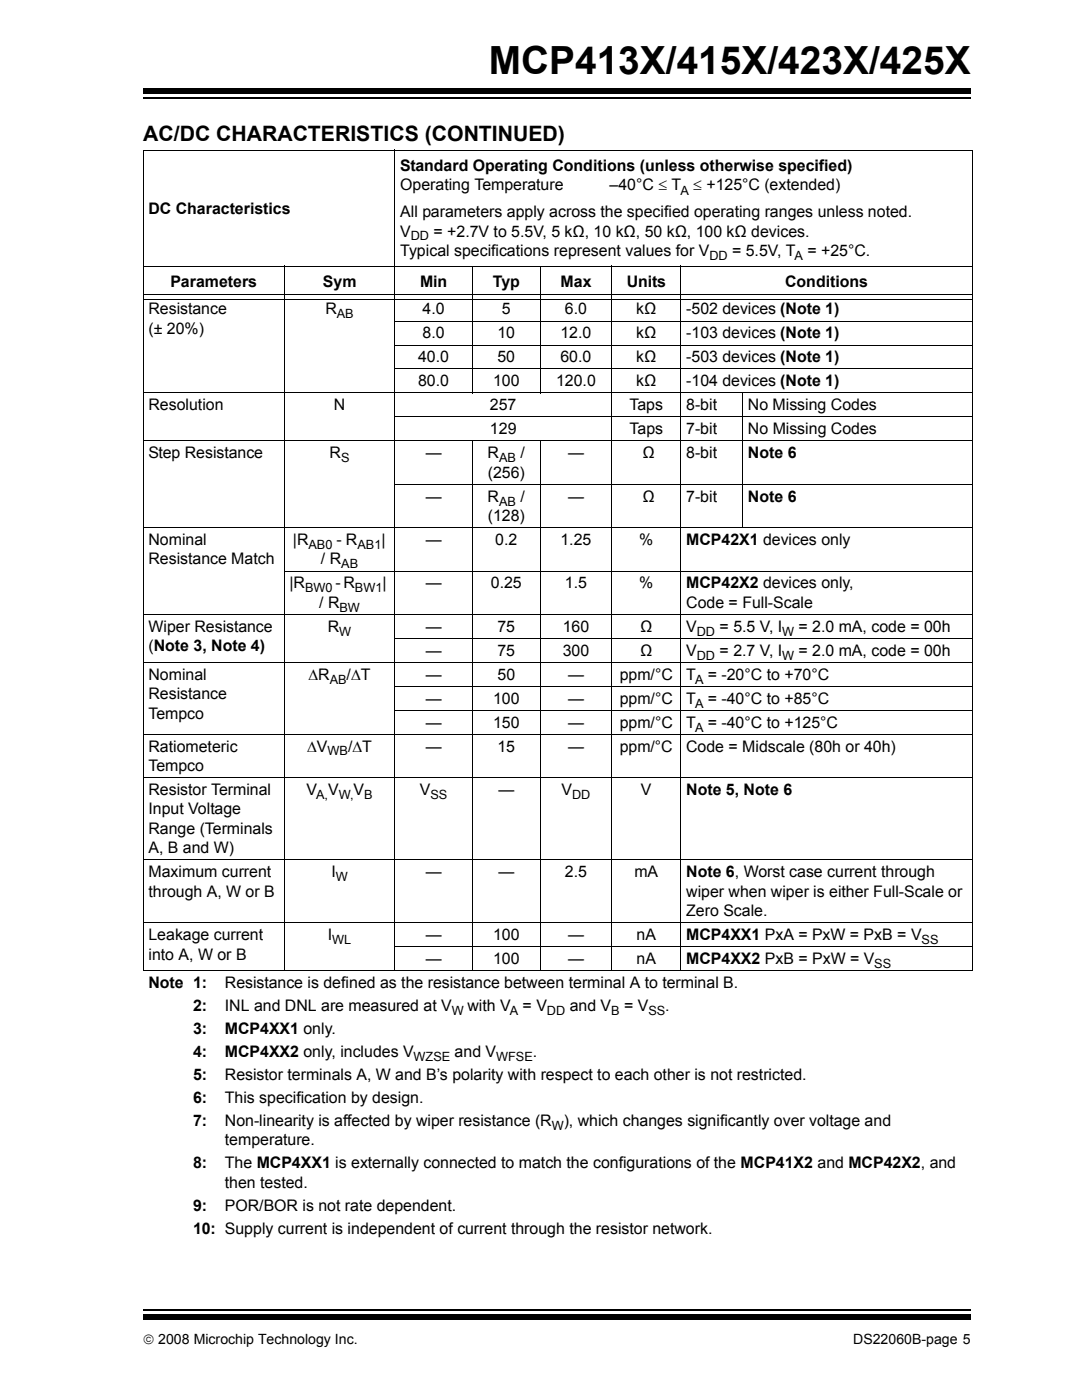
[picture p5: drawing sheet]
<svg xmlns="http://www.w3.org/2000/svg" width="216mm" height="279mm" viewBox="0 0 216 279" stroke-linecap="round" stroke-linejoin="round" font-family="sans-serif">
<defs><g id="words">
<text font-size="7.7" x="97.5" y="14.7">MCP413X/415X/423X/425X</text>
<text font-size="4.2" x="28.6" y="28.2">AC/DC CHARACTERISTICS (CONTINUED)</text>
<g font-size="3.2">
<text x="79.9" y="34.1">Standard Operating Conditions (unless otherwise specified)</text>
<text x="79.9" y="38">Operating Temperature</text>
<text x="121.7" y="38">–40°C ≤ T</text>
<text x="138.3" y="38">≤ +125°C (extended)</text>
<text x="29.6" y="42.6">DC Characteristics</text>
<text x="79.9" y="43.3">All parameters apply across the specified operating ranges unless noted.</text>
<text x="79.9" y="47.2">V</text>
<text x="86.5" y="47.2">= +2.7V to 5.5V, 5 kΩ, 10 kΩ, 50 kΩ, 100 kΩ devices.</text>
<text x="79.9" y="51.1">Typical specifications represent values for V</text>
<text x="146.1" y="51.1">= 5.5V, T</text>
<text x="161.1" y="51.1">= +25°C.</text>
<text x="34" y="57.3">Parameters</text>
<text x="64.4" y="57.3">Sym</text>
<text x="83.8" y="57.3">Min</text>
<text x="98.3" y="57.3">Typ</text>
<text x="111.9" y="57.3">Max</text>
<text x="125.1" y="57.3">Units</text>
<text x="156.7" y="57.3">Conditions</text>
<text x="29.6" y="62.8">Resistance</text>
<text x="64.9" y="62.8">R</text>
<text x="84.3" y="62.8">4.0</text>
<text x="100.1" y="62.8">5</text>
<text x="112.7" y="62.8">6.0</text>
<text x="126.9" y="62.8">kΩ</text>
<text x="136.9" y="62.8">-502 devices (Note 1)</text>
<text x="29.6" y="66.6">(± 20%)</text>
<text x="84.3" y="67.5">8.0</text>
<text x="99.3" y="67.5">10</text>
<text x="111.8" y="67.5">12.0</text>
<text x="126.9" y="67.5">kΩ</text>
<text x="136.9" y="67.5">-103 devices (Note 1)</text>
<text x="83.4" y="72.3">40.0</text>
<text x="83.4" y="77.1">80.0</text>
<text x="98.4" y="77.1">100</text>
<text x="99.3" y="72.3">50</text>
<text x="111" y="77.1">120.0</text>
<text x="111.8" y="72.3">60.0</text>
<text x="126.9" y="77.1">kΩ</text>
<text x="126.9" y="72.3">kΩ</text>
<text x="136.9" y="72.3">-503 devices (Note 1)</text>
<text x="136.9" y="77.1">-104 devices (Note 1)</text>
<text x="29.6" y="81.9">Resolution</text>
<text x="66.6" y="81.9">N</text>
<text x="97.8" y="81.9">257</text>
<text x="125.6" y="81.9">Taps</text>
<text x="136.9" y="81.9">8-bit</text>
<text x="149.2" y="81.9">No Missing Codes</text>
<text x="97.8" y="86.7">129</text>
<text x="125.6" y="86.7">Taps</text>
<text x="136.9" y="86.7">7-bit</text>
<text x="149.2" y="86.7">No Missing Codes</text>
<text x="29.6" y="91.4">Step Resistance</text>
<text x="65.8" y="91.4">R</text>
<text x="84.9" y="91.4">—</text>
<text x="97.3" y="91.4">R</text>
<text x="97.3" y="95.3">(256)</text>
<text x="103.9" y="91.4">/</text>
<text x="113.3" y="91.4">—</text>
<text x="128.2" y="91.4">Ω</text>
<text x="136.9" y="91.4">8-bit</text>
<text x="149.2" y="91.4">Note 6</text>
<text x="84.9" y="100.1">—</text>
<text x="97.3" y="100.1">R</text>
<text x="103.9" y="100.1">/</text>
<text x="113.3" y="100.1">—</text>
<text x="128.2" y="100.1">Ω</text>
<text x="136.9" y="100.1">7-bit</text>
<text x="149.2" y="100.1">Note 6</text>
<text x="97.3" y="104">(128)</text>
<text x="29.6" y="108.8">Nominal</text>
<text x="29.6" y="112.6">Resistance Match</text>
<text x="58.4" y="108.8">|R</text>
<text x="64" y="112.6">/ R</text>
<text x="67.2" y="108.8">- R</text>
<text x="76.1" y="108.8">|</text>
<text x="84.9" y="108.8">—</text>
<text x="98.8" y="108.8">0.2</text>
<text x="111.8" y="108.8">1.25</text>
<text x="127.5" y="108.8">%</text>
<text x="136.9" y="108.8">MCP42X1 devices only</text>
<text x="57.8" y="117.4">|R</text>
<text x="66.9" y="117.4">- R</text>
<text x="76.3" y="117.4">|</text>
<text x="84.9" y="117.4">—</text>
<text x="97.9" y="117.4">0.25</text>
<text x="112.7" y="117.4">1.5</text>
<text x="127.5" y="117.4">%</text>
<text x="136.9" y="117.4">MCP42X2 devices only,</text>
<text x="63.7" y="121.3">/ R</text>
<text x="136.9" y="121.3">Code = Full-Scale</text>
<text x="29.6" y="126.1">Wiper Resistance</text>
<text x="29.6" y="130">(Note 3, Note 4)</text>
<text x="65.4" y="126.1">R</text>
<text x="84.9" y="126.1">—</text>
<text x="84.9" y="130.9">—</text>
<text x="99.3" y="126.1">75</text>
<text x="99.3" y="130.9">75</text>
<text x="112.3" y="126.1">160</text>
<text x="112.3" y="130.9">300</text>
<text x="127.7" y="126.1">Ω</text>
<text x="127.7" y="130.9">Ω</text>
<text x="136.9" y="126.1">V</text>
<text x="136.9" y="130.9">V</text>
<text x="143.6" y="126.1">= 5.5 V, I</text>
<text x="143.6" y="130.9">= 2.7 V, I</text>
<text x="159.3" y="126.1">= 2.0 mA, code = 00h</text>
<text x="159.3" y="130.9">= 2.0 mA, code = 00h</text>
<text x="29.6" y="135.6">Nominal</text>
<text x="61.6" y="135.6">ΔR</text>
<text x="69.2" y="135.6">/ΔT</text>
<text x="84.9" y="135.6">—</text>
<text x="99.3" y="135.6">50</text>
<text x="113.4" y="135.6">—</text>
<text x="123.7" y="135.6">ppm/°C</text>
<text x="136.9" y="135.6">T</text>
<text x="141.2" y="135.6">= -20°C to +70°C</text>
<text x="29.6" y="139.5">Resistance</text>
<text x="29.6" y="143.4">Tempco</text>
<text x="84.9" y="140.4">—</text>
<text x="98.4" y="140.4">100</text>
<text x="113.3" y="140.4">—</text>
<text x="123.7" y="140.4">ppm/°C</text>
<text x="136.9" y="140.4">T</text>
<text x="141.2" y="140.4">= -40°C to +85°C</text>
<text x="29.6" y="150">Ratiometeric</text>
<text x="61.3" y="150">ΔV</text>
<text x="69.4" y="150">/ΔT</text>
<text x="84.9" y="145.2">—</text>
<text x="84.9" y="150">—</text>
<text x="98.4" y="145.2">150</text>
<text x="99.3" y="150">15</text>
<text x="113.3" y="145.2">—</text>
<text x="113.3" y="150">—</text>
<text x="123.7" y="145.2">ppm/°C</text>
<text x="123.7" y="150">ppm/°C</text>
<text x="136.9" y="150">Code = Midscale (80h or 40h)</text>
<text x="136.9" y="145.2">T</text>
<text x="141.2" y="145.2">= -40°C to +125°C</text>
<text x="29.6" y="153.9">Tempco</text>
<text x="29.6" y="158.6">Resistor Terminal</text>
<text x="61.2" y="158.6">V V</text>
<text x="70.5" y="158.6">V</text>
<text x="83.8" y="158.6">V</text>
<text x="99.4" y="158.6">—</text>
<text x="112" y="158.6">V</text>
<text x="127.9" y="158.6">V</text>
<text x="136.9" y="158.6">Note 5, Note 6</text>
<text x="29.6" y="162.5">Input Voltage</text>
<text x="29.6" y="166.4">Range (Terminals</text>
<text x="29.6" y="170.3">A, B and W)</text>
<text x="29.6" y="175.1">Maximum current</text>
<text x="29.6" y="178.9">through A, W or B</text>
<text x="66.1" y="175.1">I</text>
<text x="84.9" y="175.1">—</text>
<text x="99.4" y="175.1">—</text>
<text x="112.7" y="175.1">2.5</text>
<text x="126.6" y="175.1">mA</text>
<text x="136.9" y="175.1">Note 6, Worst case current through</text>
<text x="136.9" y="178.9">wiper when wiper is either Full-Scale or</text>
<text x="136.9" y="182.8">Zero Scale.</text>
<text x="29.6" y="187.6">Leakage current</text>
<text x="29.6" y="191.5">into A, W or B</text>
<text x="65.4" y="187.6">I</text>
<text x="84.9" y="187.6">—</text>
<text x="98.4" y="187.6">100</text>
<text x="113.3" y="187.6">—</text>
<text x="127" y="187.6">nA</text>
<text x="136.9" y="187.6">MCP4XX1 PxA = PxW = PxB = V</text>
<text x="29.6" y="197.2">Note 1:</text>
<text x="44.9" y="197.2">Resistance is defined as the resistance between terminal A to terminal B.</text>
<text x="84.9" y="192.4">—</text>
<text x="98.4" y="192.4">100</text>
<text x="113.3" y="192.4">—</text>
<text x="127" y="192.4">nA</text>
<text x="136.9" y="192.4">MCP4XX2 PxB = PxW = V</text>
<text x="38.5" y="201.8">2:</text>
<text x="44.9" y="201.8">INL and DNL are measured at V</text>
<text x="93.3" y="201.8">with V</text>
<text x="104.3" y="201.8">= V</text>
<text x="113.7" y="201.8">and V</text>
<text x="124.5" y="201.8">= V</text>
<text x="132.8" y="201.8">.</text>
<text x="38.5" y="206.3">3:</text>
<text x="44.9" y="206.3">MCP4XX1 only.</text>
<text x="38.5" y="210.9">4:</text>
<text x="38.5" y="215.5">5:</text>
<text x="44.9" y="215.5">Resistor terminals A, W and B’s polarity with respect to each other is not restricted.</text>
<text x="44.9" y="210.9">MCP4XX2 only, includes V</text>
<text x="90.7" y="210.9">and V</text>
<text x="106.3" y="210.9">.</text>
<text x="38.5" y="220.1">6:</text>
<text x="44.9" y="220.1">This specification by design.</text>
<text x="38.5" y="224.7">7:</text>
<text x="44.9" y="224.7">Non-linearity is affected by wiper resistance (R</text>
<text x="112.5" y="224.7">), which changes significantly over voltage and</text>
<text x="38.5" y="233.2">8:</text>
<text x="44.9" y="228.6">temperature.</text>
<text x="44.9" y="233.2">The MCP4XX1 is externally connected to match the configurations of the MCP41X2 and MCP42X2, and</text>
<text x="44.9" y="237">then tested.</text>
<text x="38.5" y="241.6">9:</text>
<text x="44.9" y="241.6">POR/BOR is not rate dependent.</text>
<text x="38.5" y="246.2">10: Supply current is independent of current through the resistor network.</text>
</g>
<g font-size="2.8">
<text x="28.6" y="268.1">© 2008 Microchip Technology Inc.</text>
<text x="170.2" y="268.1">DS22060B-page 5</text>
</g>
<g font-size="2.5">
<text x="135.8" y="38.8">A</text>
<text x="82" y="48">DD</text>
<text x="141.5" y="51.9">DD</text>
<text x="158.6" y="51.9">A</text>
<text x="67.2" y="63.5">AB</text>
<text x="68.1" y="92.2">S</text>
<text x="99.6" y="92.2">AB</text>
<text x="99.6" y="100.9">AB</text>
<text x="61.6" y="109.6">AB0</text>
<text x="68.1" y="113.4">AB</text>
<text x="71.3" y="109.6">AB1</text>
<text x="60.9" y="118.2">BW0</text>
<text x="70.8" y="118.2">BW1</text>
<text x="67.7" y="122.1">BW</text>
<text x="67.7" y="126.9">W</text>
<text x="139" y="126.9">DD</text>
<text x="139" y="131.7">DD</text>
<text x="156.1" y="126.9">W</text>
<text x="156.1" y="131.7">W</text>
<text x="65.8" y="136.4">AB</text>
<text x="138.7" y="136.4">A</text>
<text x="138.7" y="141.2">A</text>
<text x="138.7" y="146">A</text>
<text x="65.4" y="150.8">WB</text>
<text x="63.1" y="159.4">A,</text>
<text x="67.6" y="159.4">W,</text>
<text x="72.7" y="159.4">B</text>
<text x="85.9" y="159.4">SS</text>
<text x="114.2" y="159.4">DD</text>
<text x="67" y="175.9">W</text>
<text x="66.3" y="188.4">WL</text>
<text x="183.9" y="188.4">SS</text>
<text x="174.5" y="193.2">SS</text>
<text x="90.2" y="202.5">W</text>
<text x="101.7" y="202.5">A</text>
<text x="109.1" y="202.5">DD</text>
<text x="122" y="202.5">B</text>
<text x="129.4" y="202.5">SS</text>
<text x="82.5" y="211.7">WZSE</text>
<text x="99" y="211.7">WFSE</text>
<text x="110.1" y="225.5">W</text>
</g>
</g></defs>
<path d="M28.6 261.4h165.1" fill="none" stroke="#000" stroke-width=".36"/>
<path d="M28.6 262.4h165.1v1h-165.1z" fill="#000"/>
<path d="M28.6 17.3h165.1v5.4h-165.1z" fill="#fff"/>
<path d="M28.6 19.6h165.1" fill="none" stroke="#000" stroke-width=".36"/>
<path d="M28.6 17.7h165.1v1h-165.1z" fill="#000"/>
<g fill="none" stroke="#000" stroke-width=".2">
<path d="M28.5 30h165.6M28.6 30.1v163.5M78.8 29.9v163.9M194 30.1v163.5M28.5 53.1h165.6M28.7 58.9h165.2M28.7 59.7h165.2M56.7 53v140.8M94.2 53v25.5M107.8 53v25.5M122 53v140.8M135.9 53v140.8"/>
<path d="M28.5 78.4h165.6M78.7 64.1h115.4M78.7 68.9h115.4M78.7 73.6h115.4M148.2 78.3v27.1M28.5 88h165.6M78.7 83.2h115.4M78.7 96.6h115.4M94.2 87.9v105.9M107.8 87.9v105.9M28.5 105.3h165.6M56.6 114h137.5"/>
<path d="M28.5 122.6h165.6M28.5 132.2h165.6M78.7 127.4h115.4M78.7 137h115.4M28.5 146.5h165.6M28.5 155.2h165.6M78.7 141.8h115.4M28.5 171.6h165.6M28.5 184.1h165.6M28.5 193.7h165.6M78.7 188.9h115.4"/>
</g>
<use href="#words"/>
</svg>
